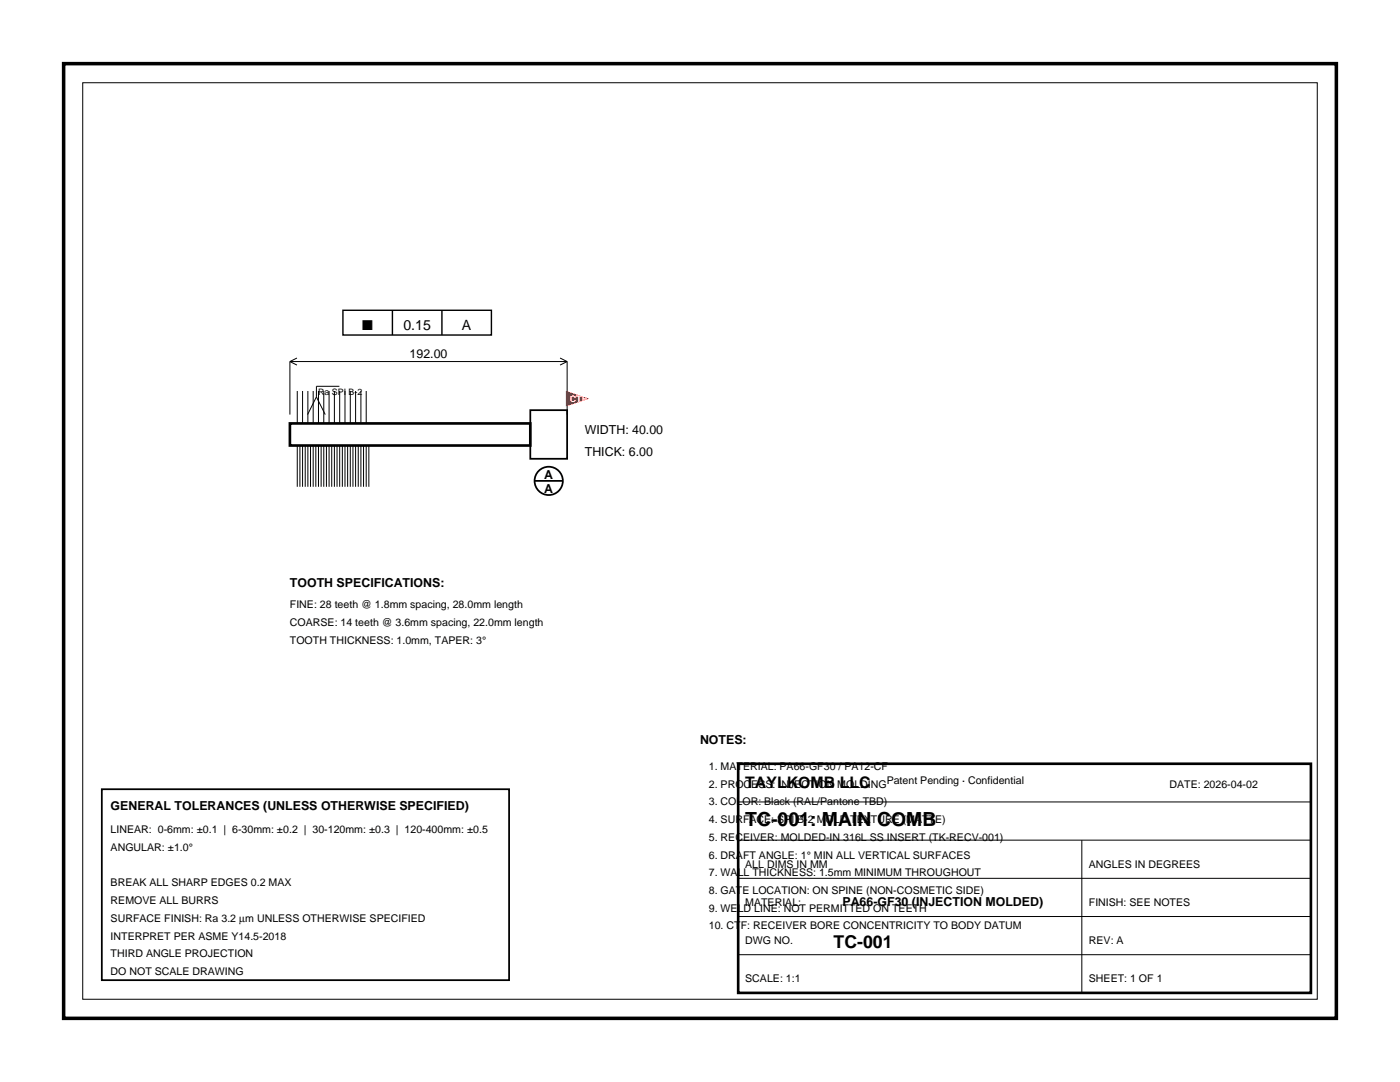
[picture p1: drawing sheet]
<svg xmlns="http://www.w3.org/2000/svg" width="279mm" height="216mm" viewBox="0 0 279 216" stroke-linecap="round" stroke-linejoin="round" font-family="sans-serif">
<defs><g id="words">
<text font-size="3.9" x="148.7" y="164.8">TC-001: MAIN COMB</text>
<text font-size="3.5" x="166.4" y="189.1">TC-001</text>
<text font-size="3.2" x="148.7" y="157.2">TAYLKOMB LLC</text>
<g font-size="2.8">
<text x="72.3" y="65.8">■</text>
<text x="80.5" y="65.8">0.15</text>
<text x="92.2" y="65.8">A</text>
</g>
<g font-size="2.5">
<text x="81.7" y="71.4">192.00</text>
<text x="116.7" y="86.7">WIDTH: 40.00</text>
<text x="108.6" y="95.6">A</text>
<text x="116.7" y="90.9">THICK: 6.00</text>
<text x="108.6" y="98.4">A</text>
<text x="57.9" y="117.1">TOOTH SPECIFICATIONS:</text>
<text x="139.7" y="148.4">NOTES:</text>
<text x="22.1" y="161.7">GENERAL TOLERANCES (UNLESS OTHERWISE SPECIFIED)</text>
<text x="168.1" y="180.8">PA66-GF30 (INJECTION MOLDED)</text>
</g>
<g font-size="2.1">
<text x="57.9" y="121.4">FINE: 28 teeth @ 1.8mm spacing, 28.0mm length</text>
<text x="57.9" y="124.9">COARSE: 14 teeth @ 3.6mm spacing, 22.0mm length</text>
<text x="57.9" y="128.4">TOOTH THICKNESS: 1.0mm, TAPER: 3°</text>
<text x="141.5" y="153.7">1. MATERIAL: PA66-GF30 / PA12-CF</text>
<text x="141.5" y="157.2">2. PROCESS: INJECTION MOLDING</text>
<text x="141.5" y="160.7">3. COLOR: Black (RAL/Pantone TBD)</text>
<text x="177" y="156.5">Patent Pending · Confidential</text>
<text x="233.4" y="157.2">DATE: 2026-04-02</text>
<text x="22.1" y="166.3">LINEAR: 0-6mm: ±0.1 | 6-30mm: ±0.2 | 30-120mm: ±0.3 | 120-400mm: ±0.5</text>
<text x="141.5" y="164.3">4. SURFACE: SPI B-2 MOLD TEXTURE (MATTE)</text>
<text x="141.5" y="167.8">5. RECEIVER: MOLDED-IN 316L SS INSERT (TK-RECV-001)</text>
<text x="22.1" y="169.8">ANGULAR: ±1.0°</text>
<text x="141.5" y="171.3">6. DRAFT ANGLE: 1° MIN ALL VERTICAL SURFACES</text>
<text x="148.7" y="173.1">ALL DIMS IN MM</text>
<text x="217.3" y="173.1">ANGLES IN DEGREES</text>
<text x="22.1" y="176.9">BREAK ALL SHARP EDGES 0.2 MAX</text>
<text x="141.5" y="174.8">7. WALL THICKNESS: 1.5mm MINIMUM THROUGHOUT</text>
<text x="141.5" y="178.4">8. GATE LOCATION: ON SPINE (NON-COSMETIC SIDE)</text>
<text x="22.1" y="180.4">REMOVE ALL BURRS</text>
<text x="22.1" y="183.9">SURFACE FINISH: Ra 3.2 µm UNLESS OTHERWISE SPECIFIED</text>
<text x="141.5" y="181.9">9. WELD LINE: NOT PERMITTED ON TEETH</text>
<text x="141.5" y="185.4">10. CTF: RECEIVER BORE CONCENTRICITY TO BODY DATUM</text>
<text x="148.7" y="180.8">MATERIAL:</text>
<text x="217.3" y="180.8">FINISH: SEE NOTES</text>
<text x="22.1" y="187.5">INTERPRET PER ASME Y14.5-2018</text>
<text x="22.1" y="191">THIRD ANGLE PROJECTION</text>
<text x="148.7" y="188.4">DWG NO.</text>
<text x="217.3" y="188.4">REV: A</text>
<text x="22.1" y="194.5">DO NOT SCALE DRAWING</text>
<text x="148.7" y="196">SCALE: 1:1</text>
<text x="217.3" y="196">SHEET: 1 OF 1</text>
</g>
<text font-size="1.8" x="63.5" y="78.8">Ra SPI B-2</text>
<text font-size="1.8" fill="#fff" x="113.7" y="80.3">CTF</text>
</g></defs>
<path d="M12.7 12.7h254v190.5h-254z" fill="none" stroke="#000" stroke-width=".71" stroke-linecap="butt"/>
<g fill="none" stroke="#000" stroke-width=".2">
<path d="M16.5 16.5h246.4v182.9h-246.4zM57.9 72.1v10.6M57.9 72.1h55.3M57.9 72.1l1.4 .7M59.3 71.4l-1.4 .7M59.3 78v6.5M60.4 78v6.5M61.4 78v6.5M62.5 78v6.5M63.1 79.2l-1.7 3.5M63.1 79.2l1.8 3.5M63.6 78v6.5"/>
<path d="M64.6 78v6.5M65.7 78v6.5M66.7 78v6.5M67.7 77.1h-4.6v2.1M67.8 78v6.5M68.9 78v6.5M69.9 78v6.5M71 78v6.5M72 78v6.5M73.1 78v6.5M111.8 71.4l1.4 .7M113.2 72.1v10.6"/>
<path d="M113.2 72.1l-1.4 .7M59.3 88.9v8.2M59.9 88.9v8.2M60.4 88.9v8.2M60.9 88.9v8.2M61.4 88.9v8.2M62 88.9v8.2M62.5 88.9v8.2M63 88.9v8.2M63.6 88.9v8.2M64.1 88.9v8.2M64.6 88.9v8.2"/>
<path d="M65.1 88.9v8.2M65.7 88.9v8.2M66.2 88.9v8.2M66.7 88.9v8.2M67.3 88.9v8.2M67.8 88.9v8.2M68.3 88.9v8.2M68.9 88.9v8.2M69.4 88.9v8.2M69.9 88.9v8.2M70.4 88.9v8.2M71 88.9v8.2"/>
<path d="M71.5 88.9v8.2M72 88.9v8.2M72.6 88.9v8.2M73.1 88.9v8.2M73.6 88.9v8.2M147.3 175.3h114.3M147.3 167.6h114.3M147.3 160h114.3M215.9 167.6v30.5M147.3 190.5h114.3M147.3 182.9h114.3"/>
</g>
<path d="M57.9 84.5h47.9v4.4h-47.9zM147.3 152.4h114.3v45.7h-114.3z" fill="none" stroke="#000" stroke-width=".53"/>
<g fill="none" stroke="#000" stroke-width=".35">
<path d="M105.8 81.8h7.4v9.7h-7.4zM106.7 96h5.6M20.3 157.5h81.3v38.1h-81.3z"/>
<circle cx="109.5" cy="96" r="2.82"/>
</g>
<path d="M68.4 61.9h29.7v5h-29.7zM78.3 61.9v5M88.2 61.9v5" fill="none" stroke="#000" stroke-width=".28"/>
<path d="M113 78.1l4.3 1.5-4.3 1.4z" fill="#f00" stroke="#f00" stroke-width=".2"/>
<use href="#words"/>
</svg>
